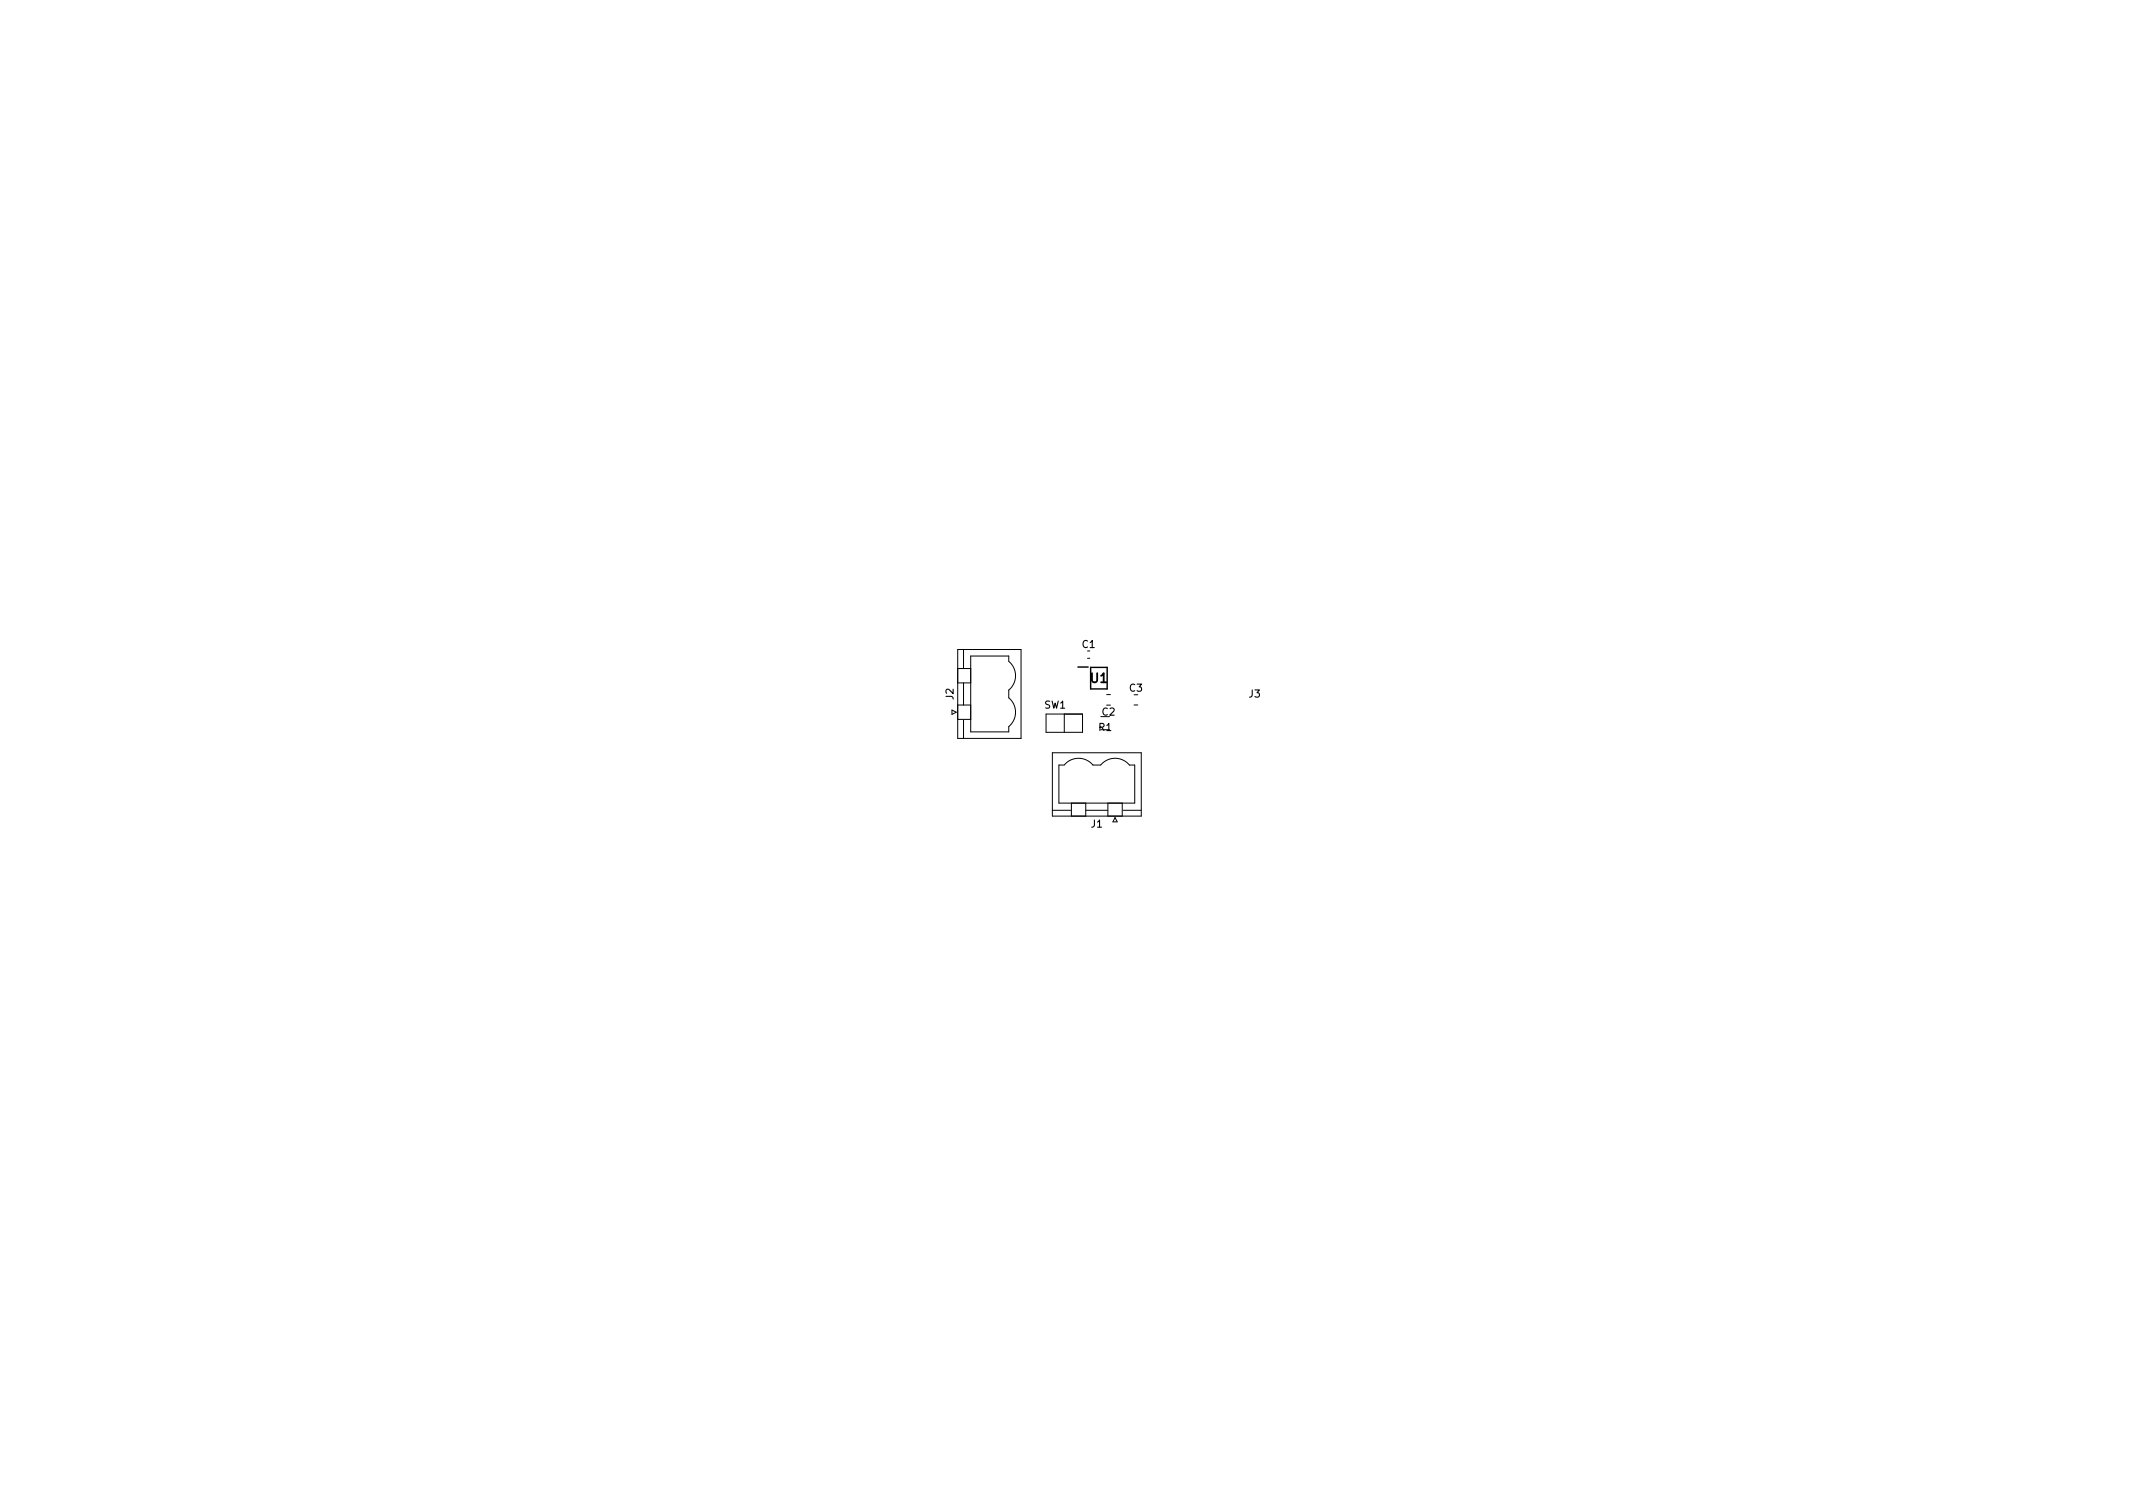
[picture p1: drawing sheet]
<svg xmlns="http://www.w3.org/2000/svg" width="297mm" height="210mm" viewBox="0 0 297 210" stroke-linecap="round" stroke-linejoin="round" font-family="sans-serif">
<defs><g id="words">
<text font-size="1.8" x="151.9" y="95.1">U1</text>
<g font-size="1.4">
<text x="150.7" y="90.2">C1</text>
<text x="132.8" y="97.4" transform="rotate(-90 132.8 97.4)">J2</text>
<text x="145.4" y="98.7">SW1</text>
<text x="153" y="101.8">R1</text>
<text x="153.5" y="99.6">C2</text>
<text x="157.3" y="96.3">C3</text>
<text x="173.9" y="97.1">J3</text>
<text x="152" y="115.2">J1</text>
</g>
</g></defs>
<g fill="none" stroke="#000" stroke-width=".14">
<path d="M132.6 98.9l.6 .3-.6 .3zM133.4 93.1h1.8M133.4 90.4h8.8v12.4h-8.8zM133.4 95.1h1.8M133.4 98.2h1.8M134.2 90.4v2.6M134.2 95.1v3.1M140.5 92.1v-.8h-5.3v10.6h5.3v-.7a2.59 2.59 0 0 0 0-4M140.5 92.1a2.59 2.59 0 0 1 0 4v1.1M145.7 99.4h5.1v2.6h-5.1zM148.2 99.4v2.6M151.4 91.7h.4"/>
<path d="M154.1 96.7h.5M157.9 98.2h.5M133.4 100.2h1.8M134.2 100.3v2.5M146.6 104.8h12.3v8.8h-12.3zM146.6 112.8h2.5M148.2 106.5a2.59 2.59 0 0 1 4 0h1.1M149.2 111.8v1.8M151.2 111.8v1.8M151.2 112.8h3.1M153.3 106.5a2.59 2.59 0 0 1 4 0h.7v5.3h-10.5v-5.3h.7M154.3 111.8v1.8"/>
<path d="M155.3 113.8l.3 .6h-.6zM156.3 111.8v1.8M156.4 112.8h2.5"/>
</g>
<path d="M150.1 92.9h1.4M151.9 92.9h2.3v3h-2.3z" fill="none" stroke="#000" stroke-width=".2"/>
<use href="#words"/>
</svg>
